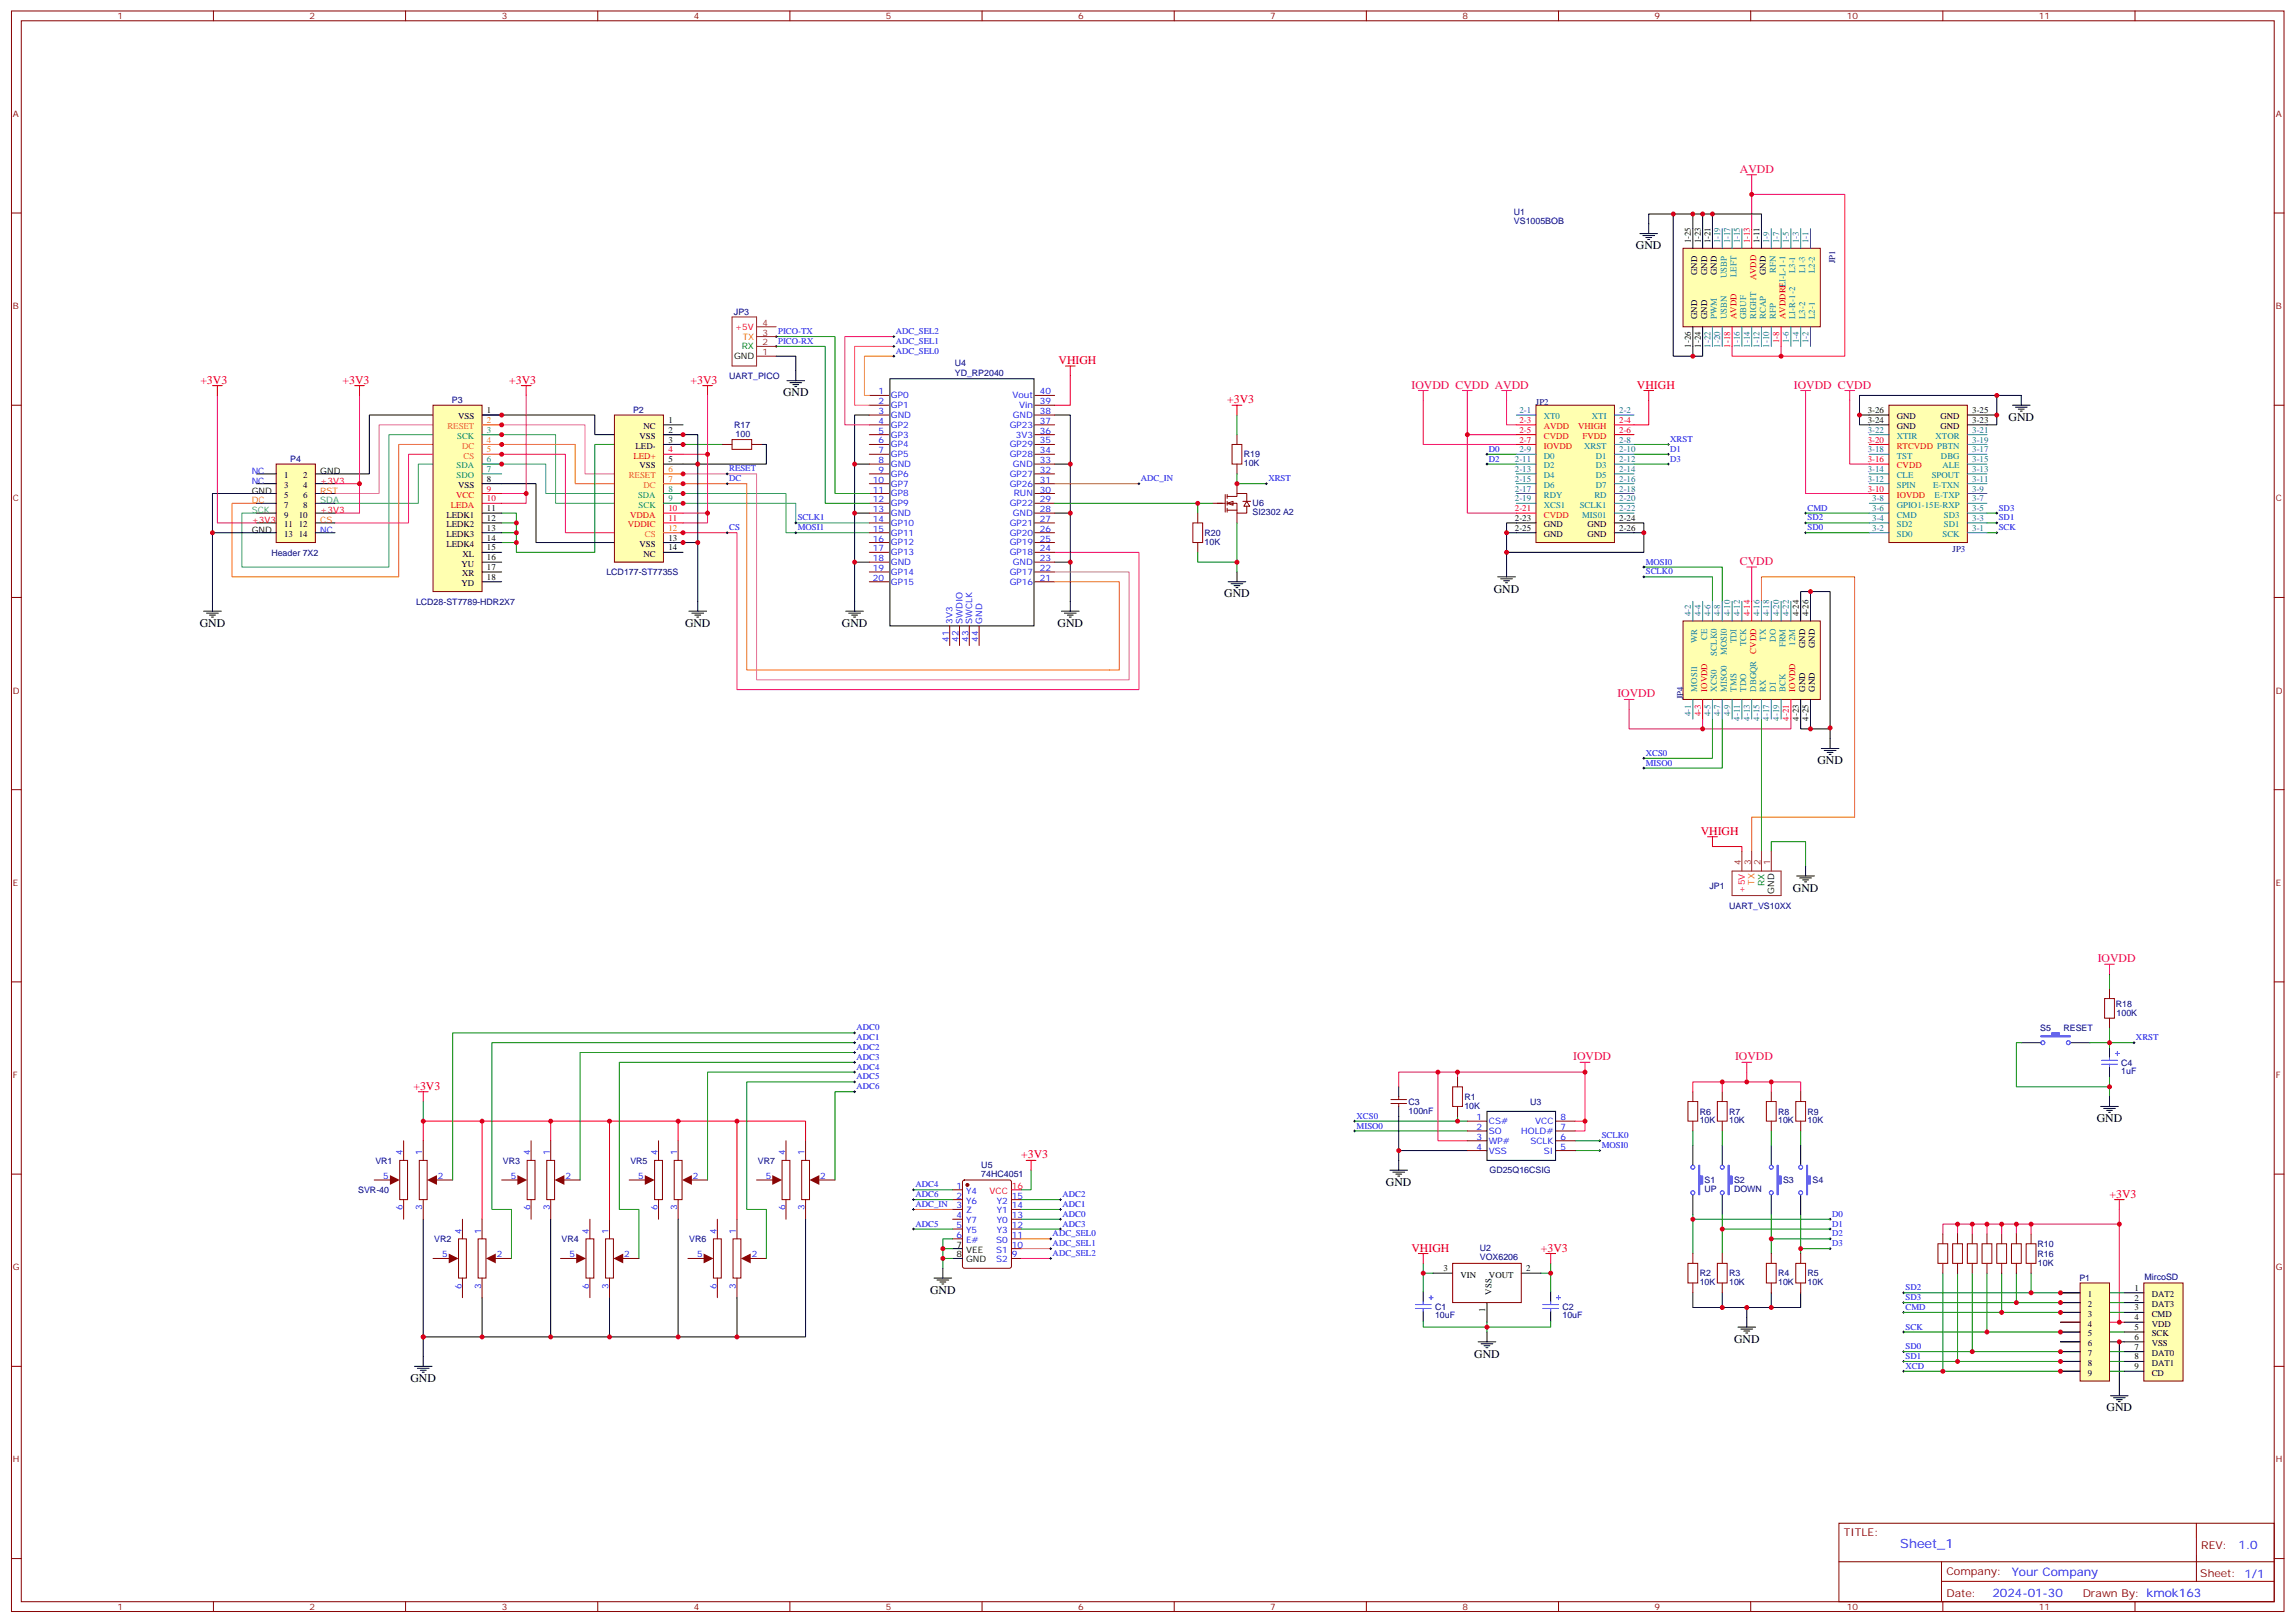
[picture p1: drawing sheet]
<svg xmlns="http://www.w3.org/2000/svg" width="826mm" height="584mm" viewBox="0 0 826 584" stroke-linecap="round" stroke-linejoin="round" font-family="sans-serif">
<defs><g id="words">
<text font-size="4.6" fill="#00f" x="683.8" y="557">Sheet_1</text>
<g font-size="4.2" fill="#f06">
<text x="626.1" y="62.2">AVDD</text>
<text x="507.9" y="139.8">IOVDD CVDD AVDD</text>
<text x="645.5" y="139.8">IOVDD CVDD</text>
<text x="626.1" y="203.3">CVDD</text>
<text x="582" y="250.9">IOVDD</text>
<text x="754.8" y="346.1">IOVDD</text>
<text x="566.1" y="381.4">IOVDD</text>
<text x="624.3" y="381.4">IOVDD</text>
</g>
<g font-size="4.2">
<text x="588.7" y="89.7">GND</text>
<text x="281.8" y="142.6">GND</text>
<text x="722.7" y="151.4">GND</text>
<text x="440.5" y="214.9">GND</text>
<text x="537.5" y="213.1">GND</text>
<text x="71.9" y="225.5">GND</text>
<text x="246.5" y="225.5">GND</text>
<text x="302.9" y="225.5">GND</text>
<text x="380.5" y="225.5">GND</text>
<text x="653.9" y="274.9">GND</text>
<text x="645.1" y="320.7">GND</text>
<text x="754.5" y="403.6">GND</text>
<text x="498.7" y="426.6">GND</text>
<text x="334.7" y="465.4">GND</text>
<text x="624" y="483">GND</text>
<text x="530.5" y="488.3">GND</text>
<text x="147.7" y="497.1">GND</text>
<text x="758" y="507.7">GND</text>
</g>
<g font-size="4.2" fill="#f00">
<text x="380.9" y="131">VHIGH</text>
<text x="72.1" y="138">+3V3</text>
<text x="123.2" y="138">+3V3</text>
<text x="183.2" y="138">+3V3</text>
<text x="248.5" y="138">+3V3</text>
<text x="589" y="139.8">VHIGH</text>
<text x="441.6" y="145.1">+3V3</text>
<text x="612" y="300.3">VHIGH</text>
<text x="148.8" y="392">+3V3</text>
<text x="367.5" y="416.7">+3V3</text>
<text x="759.1" y="430.8">+3V3</text>
<text x="507.9" y="450.2">VHIGH</text>
<text x="554.5" y="450.2">+3V3</text>
</g>
<g font-size="4.2" fill="#00f">
<text x="805.5" y="557.2">1.0</text>
<text x="723.9" y="566.8">Your Company</text>
<text x="717" y="574.6">2024-01-30</text>
</g>
<g font-size="3.9" fill="#800">
<text x="663.5" y="552.5">TITLE:</text>
<text x="792.1" y="557.2">REV:</text>
<text x="700.4" y="566.7">Company:</text>
<text x="791.7" y="567.3">Sheet: 1/1</text>
<text x="700.4" y="574.4">Date:</text>
<text x="749.4" y="574.5">Drawn By: kmok163</text>
</g>
<g font-size="3.2" fill="#800">
<text x="42.2" y="6.9">1</text>
<text x="111.4" y="6.9">2</text>
<text x="180.5" y="6.9">3</text>
<text x="249.7" y="6.9">4</text>
<text x="318.8" y="6.9">5</text>
<text x="387.9" y="6.9">6</text>
<text x="457.1" y="6.9">7</text>
<text x="526.2" y="6.9">8</text>
<text x="595.4" y="6.9">9</text>
<text x="664.5" y="6.9">10</text>
<text x="733.7" y="6.9">11</text>
<text x="4.7" y="42.1">A</text>
<text x="818.9" y="42.1">A</text>
<text x="4.7" y="111.2">B</text>
<text x="818.9" y="111.2">B</text>
<text x="4.7" y="180.3">C</text>
<text x="818.9" y="180.3">C</text>
<text x="4.7" y="249.5">D</text>
<text x="818.9" y="249.5">D</text>
<text x="4.7" y="318.6">E</text>
<text x="818.9" y="318.6">E</text>
<text x="4.7" y="387.8">F</text>
<text x="818.9" y="387.8">F</text>
<text x="4.7" y="456.9">G</text>
<text x="818.9" y="456.9">G</text>
<text x="4.7" y="526.1">H</text>
<text x="818.9" y="526.1">H</text>
<text x="42.2" y="579.2">1</text>
<text x="111.4" y="579.2">2</text>
<text x="180.5" y="579.2">3</text>
<text x="249.7" y="579.2">4</text>
<text x="318.8" y="579.2">5</text>
<text x="387.9" y="579.2">6</text>
<text x="457.1" y="579.2">7</text>
<text x="526.2" y="579.2">8</text>
<text x="595.4" y="579.2">9</text>
<text x="664.5" y="579.2">10</text>
<text x="733.7" y="579.2">11</text>
</g>
<g font-size="3.2" fill="#000080">
<text x="544.8" y="77.5">U1</text>
<text x="544.8" y="80.5">VS1005BOB</text>
<text x="660.3" y="94.6" transform="rotate(-90 660.3 94.6)">JP1</text>
<text x="264.1" y="113.4">JP3</text>
<text x="343.6" y="131.8">U4</text>
<text x="262.4" y="136.2">UART_PICO</text>
<text x="343.6" y="135.2">YD_RP2040</text>
<text x="162.6" y="145.1">P3</text>
<text x="227.8" y="148.7">P2</text>
<text x="552.7" y="145.8">JP2</text>
<text x="264.1" y="153.8">R17</text>
<text x="264.7" y="157.1">100</text>
<text x="104.4" y="166.3">P4</text>
<text x="447.6" y="167.7">10K</text>
<text x="447.6" y="164.6">R19</text>
<text x="450.7" y="185.4">SI2302 A2</text>
<text x="450.7" y="182.2">U6</text>
<text x="433.5" y="196">10K</text>
<text x="433.5" y="192.8">R20</text>
<text x="97.6" y="199.8">Header 7X2</text>
<text x="702.6" y="198.7">JP3</text>
<text x="218.2" y="206.9">LCD177-ST7735S</text>
<text x="149.7" y="217.5">LCD28-ST7789-HDR2X7</text>
<text x="605.6" y="251.6" transform="rotate(-90 605.6 251.6)">JP4</text>
<text x="615.1" y="319.8">JP1</text>
<text x="622.2" y="326.8">UART_VS10XX</text>
<text x="761.3" y="362.1">R18</text>
<text x="761.6" y="365.6">100K</text>
<text x="734.1" y="371">S5</text>
<text x="742.5" y="371">RESET</text>
<text x="763.3" y="383.3">C4</text>
<text x="763.3" y="386.4">1uF</text>
<text x="526.9" y="395.6">R1</text>
<text x="506.8" y="400.6">100nF</text>
<text x="506.8" y="397.4">C3</text>
<text x="526.9" y="398.8">10K</text>
<text x="550.6" y="397.4">U3</text>
<text x="611.6" y="400.9">R6</text>
<text x="622.2" y="400.9">R7</text>
<text x="639.8" y="400.9">R8</text>
<text x="650.4" y="400.9">R9</text>
<text x="611.6" y="404.1">10K</text>
<text x="622.2" y="404.1">10K</text>
<text x="639.8" y="404.1">10K</text>
<text x="650.4" y="404.1">10K</text>
<text x="135.1" y="418.6">VR1</text>
<text x="180.9" y="418.6">VR3</text>
<text x="226.8" y="418.5">VR5</text>
<text x="272.7" y="418.5">VR7</text>
<text x="353.1" y="423.4">74HC4051</text>
<text x="353.1" y="420.2">U5</text>
<text x="536" y="422.1">GD25Q16CSIG</text>
<text x="613.4" y="425.6">S1</text>
<text x="624" y="425.6">S2</text>
<text x="641.6" y="425.6">S3</text>
<text x="652.2" y="425.6">S4</text>
<text x="128.9" y="429.1">SVR-40</text>
<text x="613.4" y="428.8">UP</text>
<text x="624" y="428.8">DOWN</text>
<text x="156.2" y="446.8">VR2</text>
<text x="202" y="446.8">VR4</text>
<text x="248" y="446.8">VR6</text>
<text x="733.1" y="448.5">R10</text>
<text x="532.5" y="453.4">VOX6206</text>
<text x="532.5" y="450.2">U2</text>
<text x="733.1" y="452.1">R16</text>
<text x="733.3" y="455.2">10K</text>
<text x="611.6" y="459.1">R2</text>
<text x="622.2" y="459.1">R3</text>
<text x="639.8" y="459.1">R4</text>
<text x="650.4" y="459.1">R5</text>
<text x="748.2" y="460.9">P1</text>
<text x="771.7" y="460.4">MircoSD</text>
<text x="611.6" y="462.3">10K</text>
<text x="622.2" y="462.3">10K</text>
<text x="639.8" y="462.3">10K</text>
<text x="650.4" y="462.3">10K</text>
<text x="516.4" y="471.1">C1</text>
<text x="562.2" y="471.1">C2</text>
<text x="516.4" y="474.3">10uF</text>
<text x="562.2" y="474.3">10uF</text>
</g>
<g font-size="3.2">
<text x="608.4" y="87.6" transform="rotate(-90 608.4 87.6)">1-25</text>
<text x="612" y="87.6" transform="rotate(-90 612 87.6)">1-23</text>
<text x="615.5" y="87.6" transform="rotate(-90 615.5 87.6)">1-21</text>
<text x="633.1" y="87.6" transform="rotate(-90 633.1 87.6)">1-11</text>
<text x="610.7" y="99" transform="rotate(-90 610.7 99)">GND</text>
<text x="614.3" y="99" transform="rotate(-90 614.3 99)">GND</text>
<text x="617.8" y="99" transform="rotate(-90 617.8 99)">GND</text>
<text x="635.4" y="99" transform="rotate(-90 635.4 99)">GND</text>
<text x="610.7" y="114.7" transform="rotate(-90 610.7 114.7)">GND</text>
<text x="614.3" y="114.7" transform="rotate(-90 614.3 114.7)">GND</text>
<text x="608.4" y="125.1" transform="rotate(-90 608.4 125.1)">1-26</text>
<text x="612" y="125.1" transform="rotate(-90 612 125.1)">1-24</text>
<text x="264.1" y="129.2">GND</text>
<text x="175.2" y="148.6">1</text>
<text x="672.1" y="148.6">3-26</text>
<text x="709.7" y="148.6">3-25</text>
<text x="164.9" y="150.9">VSS</text>
<text x="231.5" y="154.4">NC</text>
<text x="240.5" y="152.1">1</text>
<text x="240.5" y="155.6">2</text>
<text x="672.1" y="152.1">3-24</text>
<text x="682.5" y="154.4">GND</text>
<text x="682.5" y="150.9">GND</text>
<text x="698.2" y="154.4">GND</text>
<text x="698.2" y="150.9">GND</text>
<text x="709.7" y="152.1">3-23</text>
<text x="228.7" y="161.5">LED-</text>
<text x="230.1" y="157.9">VSS</text>
<text x="240.5" y="159.2">3</text>
<text x="240.5" y="166.2">5</text>
<text x="102.2" y="172">1</text>
<text x="109.1" y="172">2</text>
<text x="115.3" y="170.5">GND</text>
<text x="175.2" y="173.3">8</text>
<text x="230.1" y="168.5">VSS</text>
<text x="90.6" y="177.5">GND</text>
<text x="102.2" y="175.6">3</text>
<text x="102.2" y="179.1">5</text>
<text x="109.1" y="175.6">4</text>
<text x="109.1" y="179.1">6</text>
<text x="164.9" y="175.6">VSS</text>
<text x="102.2" y="182.6">7</text>
<text x="109.1" y="182.6">8</text>
<text x="175.2" y="183.9">11</text>
<text x="90.6" y="191.6">GND</text>
<text x="102.2" y="186.2">9</text>
<text x="102.2" y="189.7">11</text>
<text x="107.5" y="186.2">10</text>
<text x="107.5" y="189.7">12</text>
<text x="160.6" y="186.2">LEDK1</text>
<text x="160.6" y="189.7">LEDK2</text>
<text x="175.2" y="187.4">12</text>
<text x="175.2" y="190.9">13</text>
<text x="545.1" y="187.4">2-23</text>
<text x="545.1" y="190.9">2-25</text>
<text x="555.5" y="189.7">GND</text>
<text x="571.2" y="189.7">GND</text>
<text x="582.7" y="187.4">2-24</text>
<text x="582.7" y="190.9">2-26</text>
<text x="102.2" y="193.2">13</text>
<text x="107.5" y="193.2">14</text>
<text x="160.6" y="193.2">LEDK3</text>
<text x="160.6" y="196.7">LEDK4</text>
<text x="175.2" y="194.5">14</text>
<text x="175.2" y="198">15</text>
<text x="230.1" y="196.7">VSS</text>
<text x="240.5" y="194.5">13</text>
<text x="240.5" y="198">14</text>
<text x="555.5" y="193.2">GND</text>
<text x="571.2" y="193.2">GND</text>
<text x="166.1" y="203.8">YU</text>
<text x="166.4" y="200.3">XL</text>
<text x="175.2" y="201.5">16</text>
<text x="231.5" y="200.3">NC</text>
<text x="166.3" y="207.3">XR</text>
<text x="175.2" y="208.6">18</text>
<text x="175.2" y="205">17</text>
<text x="166.1" y="210.9">YD</text>
<text x="647.2" y="221.6" transform="rotate(-90 647.2 221.6)">4-24</text>
<text x="650.8" y="221.6" transform="rotate(-90 650.8 221.6)">4-26</text>
<text x="649.5" y="233.1" transform="rotate(-90 649.5 233.1)">GND</text>
<text x="653.1" y="233.1" transform="rotate(-90 653.1 233.1)">GND</text>
<text x="649.5" y="248.8" transform="rotate(-90 649.5 248.8)">GND</text>
<text x="653.1" y="248.8" transform="rotate(-90 653.1 248.8)">GND</text>
<text x="647.2" y="259.2" transform="rotate(-90 647.2 259.2)">4-23</text>
<text x="650.8" y="259.2" transform="rotate(-90 650.8 259.2)">4-25</text>
<text x="638.4" y="321.5" transform="rotate(-90 638.4 321.5)">GND</text>
<text x="344.1" y="448.8">7</text>
<text x="344.1" y="452.3">8</text>
<text x="347.6" y="450.6">VEE</text>
<text x="347.6" y="454.1">GND</text>
<text x="519.4" y="457.3">3</text>
<text x="525.5" y="459.6">VIN</text>
<text x="535.8" y="459.6">VOUT</text>
<text x="549.2" y="457.3">2</text>
<text x="536.6" y="465.7" transform="rotate(-90 536.6 465.7)">VSS</text>
<text x="751.3" y="466.6">1</text>
<text x="768.1" y="464.3">1</text>
<text x="768.1" y="467.9">2</text>
<text x="774.2" y="466.6">DAT2</text>
<text x="534.4" y="471.9" transform="rotate(-90 534.4 471.9)">1</text>
<text x="751.3" y="470.1">2</text>
<text x="751.3" y="473.7">3</text>
<text x="768.1" y="471.4">3</text>
<text x="774.2" y="470.1">DAT3</text>
<text x="774.2" y="473.7">CMD</text>
<text x="751.3" y="477.2">4</text>
<text x="768.1" y="474.9">4</text>
<text x="768.1" y="478.4">5</text>
<text x="774.2" y="477.2">VDD</text>
<text x="751.3" y="480.7">5</text>
<text x="751.3" y="484.3">6</text>
<text x="768.1" y="482">6</text>
<text x="768.1" y="485.5">7</text>
<text x="774.2" y="480.7">SCK</text>
<text x="774.2" y="484.3">VSS</text>
<text x="751.3" y="487.8">7</text>
<text x="751.3" y="491.3">8</text>
<text x="768.1" y="489">8</text>
<text x="774.2" y="487.8">DAT0</text>
<text x="774.2" y="491.3">DAT1</text>
<text x="751.3" y="494.8">9</text>
<text x="768.1" y="492.5">9</text>
<text x="774.2" y="494.8">CD</text>
</g>
<g font-size="3.2" fill="#0075ad">
<text x="619" y="87.6" transform="rotate(-90 619 87.6)">1-19</text>
<text x="622.5" y="87.6" transform="rotate(-90 622.5 87.6)">1-17</text>
<text x="626.1" y="87.6" transform="rotate(-90 626.1 87.6)">1-15</text>
<text x="636.7" y="87.6" transform="rotate(-90 636.7 87.6)">1-9</text>
<text x="640.2" y="87.6" transform="rotate(-90 640.2 87.6)">1-7</text>
<text x="643.7" y="87.6" transform="rotate(-90 643.7 87.6)">1-5</text>
<text x="647.2" y="87.6" transform="rotate(-90 647.2 87.6)">1-3</text>
<text x="650.8" y="87.6" transform="rotate(-90 650.8 87.6)">1-1</text>
<text x="621.3" y="100" transform="rotate(-90 621.3 100)">USBP</text>
<text x="624.8" y="99.7" transform="rotate(-90 624.8 99.7)">LEFT</text>
<text x="639" y="98.3" transform="rotate(-90 639 98.3)">RFN</text>
<text x="646" y="98.3" transform="rotate(-90 646 98.3)">L3-1</text>
<text x="649.5" y="98.3" transform="rotate(-90 649.5 98.3)">L1-3</text>
<text x="653.1" y="98.3" transform="rotate(-90 653.1 98.3)">L2-2</text>
<text x="642.5" y="103.4" transform="rotate(-90 642.5 103.4)">LI-L-1-1</text>
<text x="617.8" y="114.7" transform="rotate(-90 617.8 114.7)">PWM</text>
<text x="621.3" y="114.7" transform="rotate(-90 621.3 114.7)">USBN</text>
<text x="628.4" y="114.7" transform="rotate(-90 628.4 114.7)">GBUF</text>
<text x="631.9" y="114.7" transform="rotate(-90 631.9 114.7)">RIGHT</text>
<text x="635.4" y="114.7" transform="rotate(-90 635.4 114.7)">RCAP</text>
<text x="639" y="114.7" transform="rotate(-90 639 114.7)">RFP</text>
<text x="646" y="114.7" transform="rotate(-90 646 114.7)">LI-R-1-2</text>
<text x="649.5" y="114.7" transform="rotate(-90 649.5 114.7)">L3-2</text>
<text x="653.1" y="114.7" transform="rotate(-90 653.1 114.7)">L2-1</text>
<text x="615.5" y="125.1" transform="rotate(-90 615.5 125.1)">1-22</text>
<text x="619" y="125.1" transform="rotate(-90 619 125.1)">1-20</text>
<text x="626.1" y="125.1" transform="rotate(-90 626.1 125.1)">1-16</text>
<text x="629.6" y="125.1" transform="rotate(-90 629.6 125.1)">1-14</text>
<text x="633.1" y="125.1" transform="rotate(-90 633.1 125.1)">1-12</text>
<text x="636.7" y="125.1" transform="rotate(-90 636.7 125.1)">1-10</text>
<text x="643.7" y="123.5" transform="rotate(-90 643.7 123.5)">1-6</text>
<text x="647.2" y="123.5" transform="rotate(-90 647.2 123.5)">1-4</text>
<text x="650.8" y="123.5" transform="rotate(-90 650.8 123.5)">1-2</text>
<text x="546.7" y="148.6">2-1</text>
<text x="582.7" y="148.6">2-2</text>
<text x="555.5" y="150.9">XT0</text>
<text x="572.8" y="150.9">XTI</text>
<text x="672.1" y="155.6">3-22</text>
<text x="709.7" y="155.6">3-21</text>
<text x="570" y="161.5">XRST</text>
<text x="582.7" y="159.2">2-8</text>
<text x="682.5" y="157.9">XTIR</text>
<text x="696.5" y="157.9">XTOR</text>
<text x="709.7" y="159.2">3-19</text>
<text x="545.1" y="166.2">2-11</text>
<text x="546.7" y="162.7">2-9</text>
<text x="555.5" y="165">D0</text>
<text x="574.2" y="165">D1</text>
<text x="582.7" y="162.7">2-10</text>
<text x="582.7" y="166.2">2-12</text>
<text x="672.1" y="162.7">3-18</text>
<text x="682.5" y="165">TST</text>
<text x="698.4" y="165">DBG</text>
<text x="709.7" y="166.2">3-15</text>
<text x="709.7" y="162.7">3-17</text>
<text x="545.1" y="169.8">2-13</text>
<text x="545.1" y="173.3">2-15</text>
<text x="555.5" y="168.5">D2</text>
<text x="555.5" y="172">D4</text>
<text x="574.2" y="168.5">D3</text>
<text x="574.2" y="172">D5</text>
<text x="582.7" y="169.8">2-14</text>
<text x="582.7" y="173.3">2-16</text>
<text x="672.1" y="173.3">3-12</text>
<text x="672.1" y="169.8">3-14</text>
<text x="682.5" y="172">CLE</text>
<text x="695.1" y="172">SPOUT</text>
<text x="698.9" y="168.5">ALE</text>
<text x="709.7" y="173.3">3-11</text>
<text x="709.7" y="169.8">3-13</text>
<text x="545.1" y="176.8">2-17</text>
<text x="555.5" y="175.6">D6</text>
<text x="555.5" y="179.1">RDY</text>
<text x="573.7" y="179.1">RD</text>
<text x="574.2" y="175.6">D7</text>
<text x="582.7" y="176.8">2-18</text>
<text x="682.5" y="175.6">SPIN</text>
<text x="695.6" y="175.6">E-TXN</text>
<text x="696.1" y="179.1">E-TXP</text>
<text x="709.7" y="176.8">3-9</text>
<text x="545.1" y="180.3">2-19</text>
<text x="555.5" y="182.6">XCS1</text>
<text x="568.4" y="182.6">SCLK1</text>
<text x="582.7" y="180.3">2-20</text>
<text x="582.7" y="183.9">2-22</text>
<text x="673.7" y="183.9">3-6</text>
<text x="673.7" y="180.3">3-8</text>
<text x="682.5" y="182.6">GPIO1-15E-RXP</text>
<text x="709.7" y="183.9">3-5</text>
<text x="709.7" y="180.3">3-7</text>
<text x="569.3" y="186.2">MIS01</text>
<text x="673.7" y="190.9">3-2</text>
<text x="673.7" y="187.4">3-4</text>
<text x="682.5" y="189.7">SD2</text>
<text x="682.5" y="186.2">CMD</text>
<text x="699.5" y="189.7">SD1</text>
<text x="699.5" y="186.2">SD3</text>
<text x="709.7" y="190.9">3-1</text>
<text x="709.7" y="187.4">3-3</text>
<text x="682.5" y="193.2">SD0</text>
<text x="699" y="193.2">SCK</text>
<text x="608.4" y="221.6" transform="rotate(-90 608.4 221.6)">4-2</text>
<text x="612" y="221.6" transform="rotate(-90 612 221.6)">4-4</text>
<text x="615.5" y="221.6" transform="rotate(-90 615.5 221.6)">4-6</text>
<text x="619" y="221.6" transform="rotate(-90 619 221.6)">4-8</text>
<text x="622.5" y="221.6" transform="rotate(-90 622.5 221.6)">4-10</text>
<text x="626.1" y="221.6" transform="rotate(-90 626.1 221.6)">4-12</text>
<text x="633.1" y="221.6" transform="rotate(-90 633.1 221.6)">4-16</text>
<text x="636.7" y="221.6" transform="rotate(-90 636.7 221.6)">4-18</text>
<text x="640.2" y="221.6" transform="rotate(-90 640.2 221.6)">4-20</text>
<text x="643.7" y="221.6" transform="rotate(-90 643.7 221.6)">4-22</text>
<text x="610.7" y="231.3" transform="rotate(-90 610.7 231.3)">WR</text>
<text x="614.3" y="230.2" transform="rotate(-90 614.3 230.2)">CE</text>
<text x="624.8" y="231.5" transform="rotate(-90 624.8 231.5)">TDI</text>
<text x="628.4" y="232.5" transform="rotate(-90 628.4 232.5)">TCK</text>
<text x="635.4" y="230.4" transform="rotate(-90 635.4 230.4)">TX</text>
<text x="639" y="230.8" transform="rotate(-90 639 230.8)">DO</text>
<text x="642.5" y="232.9" transform="rotate(-90 642.5 232.9)">FRM</text>
<text x="646" y="232.2" transform="rotate(-90 646 232.2)">12M</text>
<text x="617.8" y="235.9" transform="rotate(-90 617.8 235.9)">SCLK0</text>
<text x="621.3" y="235.7" transform="rotate(-90 621.3 235.7)">MOSI0</text>
<text x="610.7" y="248.8" transform="rotate(-90 610.7 248.8)">MOSI1</text>
<text x="617.8" y="248.8" transform="rotate(-90 617.8 248.8)">XCS0</text>
<text x="621.3" y="248.8" transform="rotate(-90 621.3 248.8)">MISO0</text>
<text x="624.8" y="248.8" transform="rotate(-90 624.8 248.8)">TMS</text>
<text x="628.4" y="248.8" transform="rotate(-90 628.4 248.8)">TDO</text>
<text x="631.9" y="248.8" transform="rotate(-90 631.9 248.8)">DBGQR</text>
<text x="635.4" y="248.8" transform="rotate(-90 635.4 248.8)">RX</text>
<text x="639" y="248.8" transform="rotate(-90 639 248.8)">DI</text>
<text x="642.5" y="248.8" transform="rotate(-90 642.5 248.8)">BCK</text>
<text x="608.4" y="257.6" transform="rotate(-90 608.4 257.6)">4-1</text>
<text x="615.5" y="257.6" transform="rotate(-90 615.5 257.6)">4-5</text>
<text x="619" y="257.6" transform="rotate(-90 619 257.6)">4-7</text>
<text x="622.5" y="257.6" transform="rotate(-90 622.5 257.6)">4-9</text>
<text x="626.1" y="259.2" transform="rotate(-90 626.1 259.2)">4-11</text>
<text x="629.6" y="259.2" transform="rotate(-90 629.6 259.2)">4-13</text>
<text x="633.1" y="259.2" transform="rotate(-90 633.1 259.2)">4-15</text>
<text x="636.7" y="259.2" transform="rotate(-90 636.7 259.2)">4-17</text>
<text x="640.2" y="259.2" transform="rotate(-90 640.2 259.2)">4-19</text>
</g>
<g font-size="3.2" fill="#f00">
<text x="629.6" y="87.6" transform="rotate(-90 629.6 87.6)">1-13</text>
<text x="631.9" y="100.8" transform="rotate(-90 631.9 100.8)">AVDD</text>
<text x="264.5" y="118.6">+5V</text>
<text x="624.8" y="114.7" transform="rotate(-90 624.8 114.7)">AVDD</text>
<text x="642.5" y="114.7" transform="rotate(-90 642.5 114.7)">AVDDRF</text>
<text x="622.5" y="125.1" transform="rotate(-90 622.5 125.1)">1-18</text>
<text x="640.2" y="123.5" transform="rotate(-90 640.2 123.5)">1-8</text>
<text x="546.7" y="152.1">2-3</text>
<text x="546.7" y="155.6">2-5</text>
<text x="555.5" y="154.4">AVDD</text>
<text x="567.9" y="154.4">VHIGH</text>
<text x="582.7" y="152.1">2-4</text>
<text x="582.7" y="155.6">2-6</text>
<text x="546.7" y="159.2">2-7</text>
<text x="555.5" y="157.9">CVDD</text>
<text x="555.5" y="161.5">IOVDD</text>
<text x="569.5" y="157.9">FVDD</text>
<text x="672.1" y="159.2">3-20</text>
<text x="682.5" y="161.5">RTCVDD PBTN</text>
<text x="228" y="165">LED+</text>
<text x="240.5" y="162.7">4</text>
<text x="672.1" y="166.2">3-16</text>
<text x="115.3" y="174">+3V3</text>
<text x="682.5" y="168.5">CVDD</text>
<text x="164.2" y="179.1">VCC</text>
<text x="175.2" y="176.8">9</text>
<text x="672.1" y="176.8">3-10</text>
<text x="682.5" y="179.1">IOVDD</text>
<text x="115.3" y="184.6">+3V3</text>
<text x="162.2" y="182.6">LEDA</text>
<text x="175.2" y="180.3">10</text>
<text x="240.5" y="183.9">10</text>
<text x="545.1" y="183.9">2-21</text>
<text x="90.6" y="188.1">+3V3</text>
<text x="225.9" y="189.7">VDDIC</text>
<text x="226.8" y="186.2">VDDA</text>
<text x="240.5" y="187.4">11</text>
<text x="555.5" y="186.2">CVDD</text>
<text x="629.6" y="221.6" transform="rotate(-90 629.6 221.6)">4-14</text>
<text x="631.9" y="235.2" transform="rotate(-90 631.9 235.2)">CVDD</text>
<text x="614.3" y="248.8" transform="rotate(-90 614.3 248.8)">IOVDD</text>
<text x="646" y="248.8" transform="rotate(-90 646 248.8)">IOVDD</text>
<text x="612" y="257.6" transform="rotate(-90 612 257.6)">4-3</text>
<text x="643.7" y="259.2" transform="rotate(-90 643.7 259.2)">4-21</text>
<text x="627.8" y="321.1" transform="rotate(-90 627.8 321.1)">+5V</text>
<text x="356.1" y="429.4">VCC</text>
<text x="364.1" y="427.6">16</text>
</g>
<g font-size="3.2" fill="#8d2323">
<text x="274.4" y="117.2">4</text>
<text x="274.4" y="124.2">2</text>
<text x="274.4" y="120.7">3</text>
<text x="274.4" y="127.8">1</text>
<text x="626.4" y="311.2" transform="rotate(-90 626.4 311.2)">4</text>
<text x="630" y="311.2" transform="rotate(-90 630 311.2)">3</text>
<text x="633.5" y="311.2" transform="rotate(-90 633.5 311.2)">2</text>
<text x="637" y="311.2" transform="rotate(-90 637 311.2)">1</text>
</g>
<g font-size="3.2" fill="#060">
<text x="266.9" y="125.7">RX</text>
<text x="634.9" y="318.6" transform="rotate(-90 634.9 318.6)">RX</text>
</g>
<g font-size="3.2" fill="#f60">
<text x="267.3" y="122.1">TX</text>
<text x="115.3" y="177.5">RST</text>
<text x="90.6" y="181">DC</text>
<text x="115.3" y="188.1">CS</text>
<text x="631.4" y="318.3" transform="rotate(-90 631.4 318.3)">TX</text>
</g>
<g font-size="3.2" fill="#00f">
<text x="280" y="120.2">PICO-TX</text>
<text x="280" y="123.7">PICO-RX</text>
<text x="322.3" y="123.7">ADC_SEL1</text>
<text x="322.3" y="120.2">ADC_SEL2</text>
<text x="322.3" y="127.2">ADC_SEL0</text>
<text x="316.1" y="141.9">1</text>
<text x="320.6" y="143.3">GP0</text>
<text x="364.4" y="143.3">Vout</text>
<text x="374.2" y="141.9">40</text>
<text x="316.1" y="145.4">2</text>
<text x="316.1" y="148.9">3</text>
<text x="320.6" y="146.8">GP1</text>
<text x="366.7" y="146.8">Vin</text>
<text x="374.2" y="148.9">38</text>
<text x="374.2" y="145.4">39</text>
<text x="316.1" y="152.5">4</text>
<text x="316.1" y="156">5</text>
<text x="320.6" y="150.4">GND</text>
<text x="320.6" y="153.9">GP2</text>
<text x="363.3" y="153.9">GP23</text>
<text x="364.4" y="150.4">GND</text>
<text x="374.2" y="156">36</text>
<text x="374.2" y="152.5">37</text>
<text x="316.1" y="159.5">6</text>
<text x="320.6" y="157.4">GP3</text>
<text x="320.6" y="160.9">GP4</text>
<text x="363.3" y="160.9">GP29</text>
<text x="365.5" y="157.4">3V3</text>
<text x="374.2" y="159.5">35</text>
<text x="601" y="159">XRST</text>
<text x="316.1" y="163.1">7</text>
<text x="316.1" y="166.6">8</text>
<text x="320.6" y="164.5">GP5</text>
<text x="320.6" y="168">GND</text>
<text x="363.3" y="164.5">GP28</text>
<text x="364.4" y="168">GND</text>
<text x="374.2" y="166.6">33</text>
<text x="374.2" y="163.1">34</text>
<text x="535.8" y="166.1">D2</text>
<text x="535.8" y="162.5">D0</text>
<text x="601" y="166.1">D3</text>
<text x="601" y="162.5">D1</text>
<text x="90.6" y="170.5">NC</text>
<text x="90.6" y="174">NC</text>
<text x="262.4" y="169.6">RESET</text>
<text x="262.4" y="173.1">DC</text>
<text x="314.1" y="173.6">10</text>
<text x="316.1" y="170.1">9</text>
<text x="320.6" y="171.5">GP6</text>
<text x="363.3" y="171.5">GP27</text>
<text x="374.2" y="173.6">31</text>
<text x="374.2" y="170.1">32</text>
<text x="410.5" y="173.1">ADC_IN</text>
<text x="456.4" y="173.1">XRST</text>
<text x="314.1" y="177.2">11</text>
<text x="320.6" y="175">GP7</text>
<text x="320.6" y="178.6">GP8</text>
<text x="363.3" y="175">GP26</text>
<text x="364.8" y="178.6">RUN</text>
<text x="374.2" y="177.2">30</text>
<text x="314.1" y="180.7">12</text>
<text x="314.1" y="184.2">13</text>
<text x="320.6" y="182.1">GP9</text>
<text x="320.6" y="185.6">GND</text>
<text x="363.3" y="182.1">GP22</text>
<text x="364.4" y="185.6">GND</text>
<text x="374.2" y="184.2">28</text>
<text x="374.2" y="180.7">29</text>
<text x="650.4" y="183.7">CMD</text>
<text x="719.2" y="183.7">SD3</text>
<text x="115.3" y="191.6">NC</text>
<text x="262.4" y="190.7">CS</text>
<text x="287.1" y="187.2">SCLK1</text>
<text x="287.1" y="190.7">MOSI1</text>
<text x="314.1" y="187.7">14</text>
<text x="314.1" y="191.3">15</text>
<text x="320.6" y="189.2">GP10</text>
<text x="363.3" y="189.2">GP21</text>
<text x="374.2" y="191.3">26</text>
<text x="374.2" y="187.7">27</text>
<text x="650.4" y="190.7">SD0</text>
<text x="650.4" y="187.2">SD2</text>
<text x="719.2" y="190.7">SCK</text>
<text x="719.2" y="187.2">SD1</text>
<text x="314.1" y="194.8">16</text>
<text x="320.6" y="192.7">GP11</text>
<text x="320.6" y="196.2">GP12</text>
<text x="363.3" y="196.2">GP19</text>
<text x="363.3" y="192.7">GP20</text>
<text x="374.2" y="194.8">25</text>
<text x="314.1" y="198.3">17</text>
<text x="314.1" y="201.9">18</text>
<text x="320.6" y="199.7">GP13</text>
<text x="320.6" y="203.3">GND</text>
<text x="363.3" y="199.7">GP18</text>
<text x="364.4" y="203.3">GND</text>
<text x="374.2" y="201.9">23</text>
<text x="374.2" y="198.3">24</text>
<text x="592.2" y="203.1">MOSI0</text>
<text x="314.1" y="205.4">19</text>
<text x="314.1" y="208.9">20</text>
<text x="320.6" y="206.8">GP14</text>
<text x="363.3" y="206.8">GP17</text>
<text x="374.2" y="208.9">21</text>
<text x="374.2" y="205.4">22</text>
<text x="592.2" y="206.6">SCLK0</text>
<text x="320.6" y="210.3">GP15</text>
<text x="363.3" y="210.3">GP16</text>
<text x="342.8" y="224.4" transform="rotate(-90 342.8 224.4)">3V3</text>
<text x="346.3" y="224.4" transform="rotate(-90 346.3 224.4)">SWDIO</text>
<text x="349.8" y="224.4" transform="rotate(-90 349.8 224.4)">SWCLK</text>
<text x="353.4" y="224.4" transform="rotate(-90 353.4 224.4)">GND</text>
<text x="341.4" y="230.9" transform="rotate(-90 341.4 230.9)">41</text>
<text x="344.9" y="230.9" transform="rotate(-90 344.9 230.9)">42</text>
<text x="348.4" y="230.9" transform="rotate(-90 348.4 230.9)">43</text>
<text x="352" y="230.9" transform="rotate(-90 352 230.9)">44</text>
<text x="592.2" y="275.4">MISO0</text>
<text x="592.2" y="271.9">XCS0</text>
<text x="308.2" y="370.7">ADC0</text>
<text x="308.2" y="374.2">ADC1</text>
<text x="308.2" y="377.7">ADC2</text>
<text x="768.6" y="374.2">XRST</text>
<text x="308.2" y="381.2">ADC3</text>
<text x="308.2" y="384.8">ADC4</text>
<text x="308.2" y="388.3">ADC5</text>
<text x="308.2" y="391.8">ADC6</text>
<text x="488.1" y="405.9">MISO0</text>
<text x="488.1" y="402.4">XCS0</text>
<text x="531.3" y="402.9">1</text>
<text x="531.3" y="406.5">2</text>
<text x="535.8" y="404.4">CS#</text>
<text x="535.8" y="407.9">SO</text>
<text x="547.4" y="407.9">HOLD#</text>
<text x="552.4" y="404.4">VCC</text>
<text x="561.5" y="406.5">7</text>
<text x="561.5" y="402.9">8</text>
<text x="531.3" y="410">3</text>
<text x="531.3" y="413.5">4</text>
<text x="535.8" y="411.4">WP#</text>
<text x="550.7" y="411.4">SCLK</text>
<text x="561.5" y="413.5">5</text>
<text x="561.5" y="410">6</text>
<text x="576.3" y="413">MOSI0</text>
<text x="576.3" y="409.5">SCLK0</text>
<text x="144.9" y="415.6" transform="rotate(-90 144.9 415.6)">4</text>
<text x="151.9" y="415.6" transform="rotate(-90 151.9 415.6)">1</text>
<text x="190.7" y="415.6" transform="rotate(-90 190.7 415.6)">4</text>
<text x="197.8" y="415.6" transform="rotate(-90 197.8 415.6)">1</text>
<text x="236.6" y="415.6" transform="rotate(-90 236.6 415.6)">4</text>
<text x="243.7" y="415.6" transform="rotate(-90 243.7 415.6)">1</text>
<text x="282.5" y="415.6" transform="rotate(-90 282.5 415.6)">4</text>
<text x="289.5" y="415.6" transform="rotate(-90 289.5 415.6)">1</text>
<text x="535.8" y="414.9">VSS</text>
<text x="555.5" y="414.9">SI</text>
<text x="137.9" y="424.1">5</text>
<text x="157.6" y="424.1">2</text>
<text x="183.8" y="424.1">5</text>
<text x="203.4" y="424.1">2</text>
<text x="229.7" y="424.1">5</text>
<text x="249.3" y="424.1">2</text>
<text x="275.5" y="424.1">5</text>
<text x="295.2" y="424.1">2</text>
<text x="329.4" y="427.1">ADC4</text>
<text x="329.4" y="430.6">ADC6</text>
<text x="344.1" y="427.6">1</text>
<text x="344.1" y="431.2">2</text>
<text x="347.6" y="429.4">Y4</text>
<text x="364.1" y="431.2">15</text>
<text x="382.3" y="430.6">ADC2</text>
<text x="144.9" y="435.3" transform="rotate(-90 144.9 435.3)">6</text>
<text x="151.9" y="435.3" transform="rotate(-90 151.9 435.3)">3</text>
<text x="190.7" y="435.3" transform="rotate(-90 190.7 435.3)">6</text>
<text x="197.8" y="435.3" transform="rotate(-90 197.8 435.3)">3</text>
<text x="236.6" y="435.3" transform="rotate(-90 236.6 435.3)">6</text>
<text x="243.7" y="435.3" transform="rotate(-90 243.7 435.3)">3</text>
<text x="282.5" y="435.3" transform="rotate(-90 282.5 435.3)">6</text>
<text x="289.5" y="435.3" transform="rotate(-90 289.5 435.3)">3</text>
<text x="329.4" y="434.2">ADC_IN</text>
<text x="344.1" y="434.7">3</text>
<text x="347.6" y="432.9">Y6</text>
<text x="347.6" y="436.5">Z</text>
<text x="358.7" y="436.5">Y1</text>
<text x="358.7" y="432.9">Y2</text>
<text x="364.1" y="434.7">14</text>
<text x="382.3" y="434.2">ADC1</text>
<text x="382.3" y="437.7">ADC0</text>
<text x="659.2" y="437.7">D0</text>
<text x="166.1" y="443.9" transform="rotate(-90 166.1 443.9)">4</text>
<text x="173.1" y="443.9" transform="rotate(-90 173.1 443.9)">1</text>
<text x="211.9" y="443.9" transform="rotate(-90 211.9 443.9)">4</text>
<text x="219" y="443.9" transform="rotate(-90 219 443.9)">1</text>
<text x="257.8" y="443.9" transform="rotate(-90 257.8 443.9)">4</text>
<text x="264.8" y="443.9" transform="rotate(-90 264.8 443.9)">1</text>
<text x="329.4" y="441.2">ADC5</text>
<text x="344.1" y="438.2">4</text>
<text x="344.1" y="441.7">5</text>
<text x="347.6" y="440">Y7</text>
<text x="347.6" y="443.5">Y5</text>
<text x="358.7" y="443.5">Y3</text>
<text x="358.7" y="440">Y0</text>
<text x="364.1" y="441.7">12</text>
<text x="364.1" y="438.2">13</text>
<text x="382.3" y="441.2">ADC3</text>
<text x="659.2" y="441.2">D1</text>
<text x="344.1" y="445.3">6</text>
<text x="347.6" y="447">E#</text>
<text x="358.5" y="447">S0</text>
<text x="364.1" y="448.8">10</text>
<text x="364.1" y="445.3">11</text>
<text x="378.8" y="444.7">ADC_SEL0</text>
<text x="378.8" y="448.3">ADC_SEL1</text>
<text x="659.2" y="448.3">D3</text>
<text x="659.2" y="444.7">D2</text>
<text x="159.1" y="452.3">5</text>
<text x="178.8" y="452.3">2</text>
<text x="205" y="452.3">5</text>
<text x="224.6" y="452.3">2</text>
<text x="250.8" y="452.3">5</text>
<text x="270.5" y="452.3">2</text>
<text x="358.5" y="454.1">S2</text>
<text x="358.5" y="450.6">S1</text>
<text x="364.1" y="452.3">9</text>
<text x="378.8" y="451.8">ADC_SEL2</text>
<text x="166.1" y="463.5" transform="rotate(-90 166.1 463.5)">6</text>
<text x="173.1" y="463.5" transform="rotate(-90 173.1 463.5)">3</text>
<text x="211.9" y="463.5" transform="rotate(-90 211.9 463.5)">6</text>
<text x="219" y="463.5" transform="rotate(-90 219 463.5)">3</text>
<text x="257.8" y="463.5" transform="rotate(-90 257.8 463.5)">6</text>
<text x="264.8" y="463.5" transform="rotate(-90 264.8 463.5)">3</text>
<text x="685.7" y="467.7">SD3</text>
<text x="685.7" y="464.1">SD2</text>
<text x="685.7" y="471.2">CMD</text>
<text x="685.7" y="478.3">SCK</text>
<text x="685.7" y="485.3">SD0</text>
<text x="685.7" y="488.8">SD1</text>
<text x="685.7" y="492.4">XCD</text>
</g>
<g font-size="3.2" fill="#fd8300">
<text x="161" y="154.4">RESET</text>
<text x="175.2" y="152.1">2</text>
<text x="166.3" y="161.5">DC</text>
<text x="175.2" y="159.2">4</text>
<text x="166.8" y="165">CS</text>
<text x="175.2" y="162.7">5</text>
<text x="226.3" y="172">RESET</text>
<text x="240.5" y="169.8">6</text>
<text x="240.5" y="173.3">7</text>
<text x="231.5" y="175.6">DC</text>
<text x="240.5" y="190.9">12</text>
<text x="232.1" y="193.2">CS</text>
</g>
<g font-size="3.2" fill="#00a36e">
<text x="175.2" y="155.6">3</text>
<text x="164.5" y="157.9">SCK</text>
<text x="175.2" y="166.2">6</text>
<text x="164.3" y="168.5">SDA</text>
<text x="164.3" y="172">SDO</text>
<text x="175.2" y="169.8">7</text>
<text x="229.6" y="179.1">SDA</text>
<text x="240.5" y="176.8">8</text>
<text x="229.8" y="182.6">SCK</text>
<text x="240.5" y="180.3">9</text>
</g>
<g font-size="3.2" fill="#396">
<text x="90.6" y="184.6">SCK</text>
<text x="115.3" y="181">SDA</text>
</g>
</g></defs>
<g fill="none" stroke="#870000" stroke-width=".36">
<path d="M4.1 4h817.8v575.7h-817.8zM7.7 7.5h810.6v568.7h-810.6zM76.8 4v3.5M145.9 4v3.5M215.1 4v3.5M284.2 4v3.5M353.4 4v3.5M422.5 4v3.5M491.7 4v3.5M560.8 4v3.5M630 4v3.5M699.1 4v3.5"/>
<path d="M768.2 4v3.5M4.1 76.6h3.6M818.3 76.6h3.6M4.1 145.8h3.6M259.9 159.9h3.5M270.5 159.9h3.5M818.3 145.8h3.6M4.1 214.9h3.6M818.3 214.9h3.6M4.1 284.1h3.6M818.3 284.1h3.6M4.1 353.2h3.6"/>
<path d="M818.3 353.2h3.6M4.1 422.3h3.6M818.3 422.3h3.6M4.1 491.5h3.6M818.3 491.5h3.6M661.7 547.9h156.6v28.3h-156.6zM790.3 548v20.8M4.1 560.6h3.6M76.8 576.2v3.5M145.9 576.2v3.5M215.1 576.2v3.5M284.2 576.2v3.5"/>
<path d="M353.4 576.2v3.5M422.5 576.2v3.5M491.7 576.2v3.5M560.8 576.2v3.5M630 576.2v3.5M661.7 561.8h156.5M698.6 568.8h119.6M698.6 561.8v14.1M699.1 576.2v3.5M768.2 576.2v3.5M818.3 560.6h3.6"/>
</g>
<path d="M92.3 184.6h-5.3v19.4h52.9v-47.6h60v24.6h86.4v7.1h26.5M120.5 181h30v-14.1h45.9v10.6h86.4v14.1h30" fill="none" stroke="#396" stroke-width=".36"/>
<g fill="none" stroke="#000" stroke-width=".36">
<path d="M274 159.9h1.8v7h-30M120.5 170.5h12.4v-21.2h81.1v7.1h37.1v59.9M180.5 174h12.4v21.2h58.2M261.3 170.5h.7M261.3 174h.7M261.7 170.1v.7M261.7 173.6v.7M261.3 191.6h.7M261.7 191.3v.7M286 188.1h.7M286 191.6h.7M286.3 187.7v.8"/>
<path d="M286.3 191.3v.7"/>
</g>
<path d="M272.2 170.5h-61.7v-17.7h-74.1v24.7h-15.9" fill="none" stroke="#c69" stroke-width=".36"/>
<path d="M268.7 174h-61.7v-14.1h-63.5v47.6h-60v-26.5h8.8" fill="none" stroke="#f60" stroke-width=".36"/>
<path d="M120.5 188.1h26.5v-24.7h56.4v28.2h61.8v56.5h144.6v-49.4h-30.3" fill="none" stroke="#f09" stroke-width=".36"/>
<path d="M263.4 158.1h7.1v3.5h-7.1z" fill="none" stroke="#a10000" stroke-width=".36"/>
<path d="M254.6 142.2v45.9h-8.8M245.8 163.4h8.8" fill="none" stroke="#c06" stroke-width=".36"/>
<path d="M259.9 159.9h-45.9v38.8h-8.8" fill="none" stroke="#008700" stroke-width=".36"/>
<path d="M252.8 138.7h3.6M254.6 138.7v3.5" fill="none" stroke="#f00" stroke-width=".36"/>
<path d="M221.1 149.3h17.6v52.9h-17.6z" fill="#ffffb0" stroke="#800000" stroke-width=".36"/>
<g fill="none" stroke="#000" stroke-width=".36">
<path d="M609.1 77h-7v51.1h7v-3.5M609.1 82.3v-5.3h3.6v5.3M320.2 136.2h51.9v88.9h-51.9zM612.7 124.6v3.5h-3.6M238.7 152.8h7.1M238.7 156.4h7.1M238.7 159.9h7.1M312.8 149.3h-5.3v67M379.5 149.3h5.6v17.6h-5.6M669.1 149.3v-7.1h49.4v7.1h-3.5M672.6 149.3h-3.5v3.5h3.5M718.5 149.3v3.5h-3.5"/>
<path d="M238.7 166.9h7.1M307.5 166.9h5.3M385.1 166.9v17.7h-5.6M238.7 195.2h7.1M238.7 198.7h7.1M307.5 184.6h5.3M385.1 184.6v17.6h-5.6M545.6 188.1h-3.5v3.5M588 188.1h3.5v3.5h-3.5M649.4 184.6h.7M649.4 191.6h.7M649.4 188.1h.7"/>
<path d="M649.7 184.2v.7M649.7 187.7v.8M649.7 191.3v.7M718.1 184.6h.8M718.1 191.6h.8M718.1 188.1h.8M718.5 184.2v.7M718.5 187.7v.8M718.5 191.3v.7M307.5 202.2h5.3M647.9 216.3v-3.5h10.6v49.4h-10.6v-3.5M651.5 258.7v3.5"/>
<path d="M727.3 375.1h7.1M745 375.1h7M759.1 376.8v3.6M755.9 398h6.3M757 398.7h4.2M758 399.4h2.1M759.1 383.9v3.5M759.1 394.5v3.5M758.7 400.1h.7M684.6 479.1h.7M684.6 472.1h.7M684.6 468.6h.7"/>
<path d="M684.6 465h.7M685 464.7v.7M685 468.2v.7M685 471.7v.7M685 478.8v.7M684.6 493.3h.7M684.6 489.7h.7M684.6 486.2h.7M685 485.8v.8M685 489.4v.7M685 492.9v.7M741.4 482.7h21.2v19.4"/>
<path d="M762.6 482.7h1.8M759.4 502.1h6.4M760.5 502.8h4.2M761.5 503.5h2.2M762.2 504.2h.8"/>
</g>
<path d="M383.4 131.7h3.5M385.1 131.7v14.1h-5.6M593.3 144v8.8h-5.3M238.7 163.4h7.1M238.7 184.6h7.1M238.7 188.1h7.1M760.8 431.5h3.6M762.6 431.5v3.5" fill="none" stroke="#f00" stroke-width=".36"/>
<path d="M238.7 170.5h7.1M238.7 174h7.1M238.7 191.6h7.1" fill="none" stroke="#fc8200" stroke-width=".36"/>
<path d="M238.7 177.5h7.1M238.7 181h7.1" fill="none" stroke="#00a36e" stroke-width=".36"/>
<g fill="none" stroke="#870000" stroke-width=".36">
<path d="M312.8 142.2h7.1M312.8 145.8h7.1M312.8 149.3h7.1M312.8 152.8h7.1M312.8 156.4h7.1M312.8 159.9h7.1M372.4 142.2h7.1M372.4 145.8h7.1M372.4 149.3h7.1M372.4 152.8h7.1M372.4 156.4h7.1M372.4 159.9h7.1"/>
<path d="M312.8 163.4h7.1M312.8 166.9h7.1M312.8 170.5h7.1M312.8 174h7.1M312.8 177.5h7.1M372.4 163.4h7.1M372.4 166.9h7.1M372.4 170.5h7.1M372.4 174h7.1M372.4 177.5h7.1M312.8 181h7.1M312.8 184.6h7.1"/>
<path d="M312.8 188.1h7.1M312.8 191.6h7.1M312.8 195.2h7.1M312.8 198.7h7.1M372.4 181h7.1M372.4 184.6h7.1M372.4 188.1h7.1M372.4 191.6h7.1M372.4 195.2h7.1M372.4 198.7h7.1M312.8 202.2h7.1M312.8 205.7h7.1"/>
<path d="M312.8 209.3h7.1M372.4 202.2h7.1M372.4 205.7h7.1M372.4 209.3h7.1M341.7 225.1v7.1M345.3 225.1v7.1M348.8 225.1v7.1M352.3 225.1v7.1M759.1 355.7v3.5M759.1 366.3v3.5M699.1 443.9v3.5M699.1 454.4v3.6"/>
<path d="M704.4 443.9v3.5M704.4 454.4v3.6M709.7 443.9v3.5M709.7 454.4v3.6M715 443.9v3.5M715 454.4v3.6M720.3 443.9v3.5M720.3 454.4v3.6M725.6 443.9v3.5M725.6 454.4v3.6M730.8 443.9v3.5M730.8 454.4v3.6"/>
</g>
<path d="M762.6 435v40.6M704.4 440.3h-5.3v3.6M709.7 440.3h-5.3v3.6M725.6 440.3v3.6M730.8 440.3h31.8M741.4 475.6h23" fill="none" stroke="#c06" stroke-width=".36"/>
<g fill="none" stroke="#008700" stroke-width=".36">
<path d="M535.1 163.4h10.5M535.1 166.9h10.5M649.7 191.6h22.9M649.7 188.1h22.9M649.7 184.6h22.9M715 191.6h3.5M715 188.1h3.5M715 184.6h3.5M591.5 204h28.2v12.3M591.5 207.5h24.7v8.8M616.2 258.7v14.1h-24.7M619.7 258.7v17.6h-28.2"/>
<path d="M759.1 350.4v5.3M727.3 375.1h-1.7v15.8h33.5v3.6M752 375.1h15.9M759.1 369.8v5.3M759.1 387.4v3.5M699.1 458v35.3M704.4 458v31.7M709.7 458v28.2M715 458v21.1M720.3 458v14.1M725.6 458v10.6M730.8 458v7"/>
<path d="M685 479.1h79.4M685 472.1h79.4M685 468.6h79.4M685 465h79.4M685 493.3h79.4M685 489.7h79.4M685 486.2h79.4"/>
</g>
<path d="M623.3 124.6v3.5h17.6v-3.5M542.1 144v8.8h3.5M649.7 144v33.5h22.9M665.6 144v22.9h7M612.7 258.7v3.5h31.7v-3.5M757.3 346.9h3.5M759.1 346.9v3.5M709.7 443.9v-3.6h5.3v3.6M715 440.3h5.3v3.6M720.3 440.3h10.5v3.6" fill="none" stroke="#f06" stroke-width=".36"/>
<path d="M757.3 359.2h3.5v7.1h-3.5zM697.3 447.4h3.6v7h-3.6zM702.6 447.4h3.6v7h-3.6zM707.9 447.4h3.5v7h-3.5zM713.2 447.4h3.5v7h-3.5zM718.5 447.4h3.5v7h-3.5zM723.8 447.4h3.5v7h-3.5zM729.1 447.4h3.5v7h-3.5z" fill="none" stroke="#a10000" stroke-width=".36"/>
<path d="M734.4 372.6h3.9v-1.1h2.8v1.1h3.9v.4h-10.6z" fill="#00f" stroke="#00f" stroke-width=".36"/>
<g fill="none" stroke="#00f" stroke-width=".36">
<path d="M761.2 379h1.4M761.9 378.2v1.5M756.2 382.8h5.7M756.2 381.4h5.7M759.1 380.4v1M759.1 382.8v1.1"/>
<circle cx="735.1" cy="375.1" r=".71"/>
<circle cx="744.3" cy="375.1" r=".71"/>
</g>
<path d="M633.8 216.3v-8.8h33.5v86.4" fill="none" stroke="#c60" stroke-width=".36"/>
<path d="M748.5 461.5h10.6v35.3h-10.6z" fill="#ffffb0" stroke="#800000" stroke-width=".36"/>
<path d="M741.4 465h7.1M741.4 468.6h7.1M741.4 472.1h7.1M741.4 475.6h7.1M741.4 479.1h7.1M741.4 482.7h7.1M741.4 486.2h7.1M741.4 489.7h7.1M741.4 493.3h7.1" fill="none" stroke="#000" stroke-width=".36"/>
<path d="M771.4 461.5h14.1v35.3h-14.1z" fill="#ffffb0" stroke="#800000" stroke-width=".36"/>
<g fill="none" stroke="#000" stroke-width=".36">
<path d="M602.1 77h-8.8v7M612.7 77h21.1v5.3M616.2 77v5.3M590.1 84h6.3M591.1 84.7h4.3M592.2 85.4h2.1M592.9 86.1h.7M600 159.9h.7M600.3 159.5v.7M718.5 142.2h8.8v3.6M724.1 145.8h6.4M725.2 146.5h4.2"/>
<path d="M726.3 147.2h2.1M727 147.9h.7M534.7 166.9h.7M534.7 163.4h.7M535.1 163.1v.7M535.1 166.6v.7M600 166.9h.7M600 163.4h.7M600.3 163.1v.7M600.3 166.6v.7M542.1 198.7v8.8M545.6 191.6h-3.5v7.1h49.4v-7.1"/>
<path d="M385.1 202.2v14.1M538.9 207.5h6.4M540 208.2h4.2M541.1 208.9h2.1M541.8 209.6h.7M591.1 207.5h.8M591.1 204h.8M591.5 203.6v.7M591.5 207.2v.7M651.5 212.8v3.5M591.1 276.3h.8M591.1 272.8h.8"/>
<path d="M591.5 272.4v.7M591.5 275.9v.7M655.4 269.2h6.3M656.4 269.9h4.2M657.5 270.7h2.1M658.2 271.4h.7M658.5 261.8v7.4M646.5 315.1h6.4M647.6 315.8h4.2M648.7 316.5h2.1M649.4 317.2h.7M649.7 311.6v3.5"/>
<path d="M767.5 375.1h.7M767.9 374.7v.7M503.3 390.9v3.6M503.3 398v15.9M535.1 399.8h24.7v17.6h-24.7zM487.1 406.8h.7M487.1 403.3h.7M487.4 402.9v.7M487.4 406.5v.7M528 413.9h-24.7v7M575.3 413.9h.7M575.3 410.4h.7"/>
<path d="M575.6 410v.7M575.6 413.5v.7M609.1 412.1v7.1M619.7 412.1v7.1M637.4 412.1v7.1M647.9 412.1v7.1M500.1 420.9h6.4M501.2 421.6h4.2M502.2 422.3h2.2M503 423.1h.7M609.1 429.8v7M619.7 429.8v7"/>
<path d="M637.4 429.8v7M647.9 429.8v7M658.2 438.6h.7M658.5 438.2v.7M515.7 458h7M547.4 458h7.1M658.2 449.2h.7M658.2 445.6h.7M658.2 442.1h.7M658.5 441.7v.8M658.5 445.3v.7M658.5 448.8v.7"/>
<path d="M512.1 464.7v3.5M512.1 471.7v3.6M535.1 468.6v7M535.1 479.1v3.6M558 464.7v3.5M558 471.7v3.6M609.1 465v5.3h38.8v-5.3M619.7 465v5.3M625.4 477.4h6.3M626.4 478.1h4.3M627.5 478.8h2.1M628.2 479.5h.7"/>
<path d="M628.5 470.3v7.1M637.4 465v5.3M764.4 465h7M764.4 468.6h7M764.4 472.1h7M764.4 475.6h7M764.4 479.1h7M531.9 482.7h6.3M532.9 483.4h4.3M534 484.1h2.1M534.7 484.8h.7M764.4 482.7h7"/>
<path d="M764.4 486.2h7M764.4 489.7h7M764.4 493.3h7"/>
</g>
<g fill="none" stroke="#008700" stroke-width=".36">
<path d="M588 159.9h12.3M588 166.9h12.3M588 163.4h12.3M633.8 258.7v47.6M637.4 306.3v-3.5h12.3v8.8M759.1 375.1v1.7M487.4 406.8h40.6M487.4 403.3h40.6M524.5 401.5v1.8M566.8 413.9h8.8M566.8 410.4h8.8M609.1 406.8v5.3"/>
<path d="M619.7 406.8v5.3M637.4 406.8v5.3M647.9 406.8v5.3M609.1 438.6h49.4M609.1 436.8v14.1M619.7 436.8v14.1M637.4 436.8v14.1M647.9 436.8v14.1M512.1 454.4v3.6h3.6M512.1 458v6.7M558 454.4v3.6h-3.5M558 458v6.7"/>
<path d="M619.7 442.1h38.8M637.4 445.6h21.1M647.9 449.2h10.6M512.1 475.3v2.1h45.9v-2.1M535.1 475.6v3.5"/>
</g>
<g fill="none" stroke="#00f" stroke-width=".36">
<path d="M509.3 470.7h5.6M509.3 469.3h5.6M512.1 468.2v1.1M512.1 470.7v1M514.2 466.8h1.5M514.9 466.1v1.4M555.2 470.7h5.6M555.2 469.3h5.6M558 468.2v1.1M558 470.7v1M560.1 466.8h1.4M560.8 466.1v1.4"/>
<circle cx="609.1" cy="419.9" r=".71"/>
<circle cx="619.7" cy="419.9" r=".71"/>
<circle cx="637.4" cy="419.9" r=".71"/>
<circle cx="647.9" cy="419.9" r=".71"/>
<circle cx="609.1" cy="429" r=".71"/>
<circle cx="619.7" cy="429" r=".71"/>
<circle cx="637.4" cy="429" r=".71"/>
<circle cx="647.9" cy="429" r=".71"/>
</g>
<path d="M591.5 140.5h3.5M593.3 140.5v3.5M614.4 301h3.6M616.2 301v3.5h10.6v1.8M510.4 450.9h3.5M512.1 450.9v3.5M556.2 450.9h3.6M558 450.9v3.5" fill="none" stroke="#f00" stroke-width=".36"/>
<path d="M522.7 454.4h24.7v14.2h-24.7z" fill="none" stroke="#800000" stroke-width=".36"/>
<path d="M667.3 293.9h-37v12.4" fill="none" stroke="#c60" stroke-width=".36"/>
<path d="M623.3 313.3h17.6v8.9h-17.6zM626.8 306.3v7M630.3 306.3v7M633.8 306.3v7M637.4 306.3v7" fill="none" stroke="#8c2424" stroke-width=".36"/>
<g fill="none" stroke="#f06" stroke-width=".36">
<path d="M628.5 62.9h3.6M630.3 62.9v7h33.5v58.2h-22.9M630.3 69.9v12.4M510.4 140.5h3.5M512.1 140.5v19.4h33.5M526.2 140.5h3.6M528 156.4v28.2h17.6M528 140.5v15.9h17.6M540.3 140.5h3.6M542.1 140.5v3.5M647.9 140.5h3.6M649.7 140.5v3.5"/>
<path d="M663.8 140.5h3.5M665.6 140.5v3.5M628.5 204h3.6M630.3 204v12.3M584.4 251.6h3.6M586.2 251.6v10.6h26.5M517.4 385.7v24.7h10.6M524.5 385.7v1.7M568.6 382.1h3.5M570.3 385.7h-67v5.2M570.3 385.7v17.6h-3.5M570.3 382.1v3.6"/>
<path d="M609.1 392.7v-3.5h10.6v3.5M619.7 389.2h17.7v3.5M626.8 382.1h3.5M628.5 382.1v7.1M637.4 389.2h10.5v3.5M570.3 403.3v3.5h-3.5"/>
</g>
<g fill="none" stroke="#870000" stroke-width=".36">
<path d="M500.5 395.5h5.6M500.5 396.9h5.6M503.3 394.5v1M503.3 396.9v1.1M524.5 387.4v3.5M524.5 398v3.5M609.1 392.7v3.5M619.7 392.7v3.5M637.4 392.7v3.5M647.9 392.7v3.5M528 403.3h7.1M528 406.8h7.1"/>
<path d="M528 410.4h7.1M528 413.9h7.1M559.8 403.3h7M559.8 406.8h7M559.8 410.4h7M559.8 413.9h7M609.1 403.3v3.5M619.7 403.3v3.5M637.4 403.3v3.5M647.9 403.3v3.5M609.1 450.9v3.5M619.7 450.9v3.5"/>
<path d="M637.4 450.9v3.5M647.9 450.9v3.5M609.1 461.5v3.5M619.7 461.5v3.5M637.4 461.5v3.5M647.9 461.5v3.5"/>
</g>
<path d="M522.7 390.9h3.5v7.1h-3.5zM607.4 396.2h3.5v7.1h-3.5zM618 396.2h3.5v7.1h-3.5zM635.6 396.2h3.5v7.1h-3.5zM646.2 396.2h3.5v7.1h-3.5zM607.4 454.4h3.5v7.1h-3.5zM618 454.4h3.5v7.1h-3.5zM635.6 454.4h3.5v7.1h-3.5zM646.2 454.4h3.5v7.1h-3.5z" fill="none" stroke="#a10000" stroke-width=".36"/>
<g fill="#00f" stroke="#00f" stroke-width=".36">
<path d="M650.1 419.2h.3v3.9h1.1v2.8h-1.1v3.9h-.3z"/>
<path d="M639.5 419.2h.3v3.9h1.1v2.8h-1.1v3.9h-.3z"/>
<path d="M621.8 419.2h.4v3.9h1.1v2.8h-1.1v3.9h-.4z"/>
<path d="M611.3 419.2h.3v3.9h1.1v2.8h-1.1v3.9h-.3z"/>
</g>
<path d="M552.7 145.8h28.2v49.4h-28.2z" fill="#ffffb0" stroke="#800000" stroke-width=".36"/>
<g fill="none" stroke="#0075ad" stroke-width=".36">
<path d="M545.6 149.3h7.1M580.9 149.3h7.1M580.9 159.9h7.1M545.6 163.4h7.1M545.6 166.9h7.1M545.6 170.5h7.1M545.6 174h7.1M545.6 177.5h7.1M580.9 163.4h7.1M580.9 166.9h7.1M580.9 170.5h7.1M580.9 174h7.1"/>
<path d="M580.9 177.5h7.1M545.6 181h7.1M580.9 181h7.1M580.9 184.6h7.1"/>
</g>
<path d="M545.6 152.8h7.1M545.6 156.4h7.1M545.6 159.9h7.1M580.9 152.8h7.1M580.9 156.4h7.1M545.6 184.6h7.1" fill="none" stroke="#f00" stroke-width=".36"/>
<path d="M545.6 188.1h7.1M545.6 191.6h7.1M580.9 188.1h7.1M580.9 191.6h7.1" fill="none" stroke="#000" stroke-width=".36"/>
<path d="M605.6 89.3h49.4v28.2h-49.4z" fill="#ffffb0" stroke="#800000" stroke-width=".36"/>
<path d="M609.1 82.3v7M612.7 82.3v7M616.2 82.3v7M633.8 82.3v7M609.1 117.5v7.1M612.7 117.5v7.1" fill="none" stroke="#000" stroke-width=".36"/>
<g fill="none" stroke="#0075ad" stroke-width=".36">
<path d="M619.7 82.3v7M623.3 82.3v7M626.8 82.3v7M637.4 82.3v7M640.9 82.3v7M644.4 82.3v7M647.9 82.3v7M651.5 82.3v7M616.2 117.5v7.1M619.7 117.5v7.1M626.8 117.5v7.1M630.3 117.5v7.1"/>
<path d="M633.8 117.5v7.1M637.4 117.5v7.1M644.4 117.5v7.1M647.9 117.5v7.1M651.5 117.5v7.1"/>
</g>
<path d="M630.3 82.3v7M623.3 117.5v7.1M640.9 117.5v7.1" fill="none" stroke="#f00" stroke-width=".36"/>
<path d="M679.7 145.8h28.2v49.4h-28.2z" fill="#ffffb0" stroke="#800000" stroke-width=".36"/>
<g fill="none" stroke="#0075ad" stroke-width=".36">
<path d="M672.6 156.4h7.1M707.9 156.4h7.1M707.9 159.9h7.1M672.6 174h7.1M672.6 170.5h7.1M672.6 163.4h7.1M707.9 177.5h7.1M707.9 174h7.1M707.9 170.5h7.1M707.9 166.9h7.1M707.9 163.4h7.1M672.6 191.6h7.1"/>
<path d="M672.6 188.1h7.1M672.6 184.6h7.1M672.6 181h7.1M707.9 191.6h7.1M707.9 188.1h7.1M707.9 184.6h7.1M707.9 181h7.1"/>
</g>
<path d="M672.6 159.9h7.1M672.6 177.5h7.1M672.6 166.9h7.1" fill="none" stroke="#f00" stroke-width=".36"/>
<path d="M672.6 152.8h7.1M672.6 149.3h7.1M707.9 152.8h7.1M707.9 149.3h7.1" fill="none" stroke="#000" stroke-width=".36"/>
<path d="M605.6 223.4h49.4v28.2h-49.4z" fill="#ffffb0" stroke="#800000" stroke-width=".36"/>
<path d="M278.9 121.1h.7M278.9 124.6h.7M279.3 128.1h7v5.3M279.3 120.7v.7M279.3 124.2v.8M647.9 216.3v7.1M651.5 216.3v7.1M647.9 251.6v7.1M651.5 251.6v7.1" fill="none" stroke="#000" stroke-width=".36"/>
<path d="M187.6 138.7h3.5M189.3 138.7v3.5M630.3 216.3v7.1M612.7 251.6v7.1M644.4 251.6v7.1" fill="none" stroke="#f00" stroke-width=".36"/>
<g fill="none" stroke="#0075ad" stroke-width=".36">
<path d="M609.1 216.3v7.1M612.7 216.3v7.1M616.2 216.3v7.1M619.7 216.3v7.1M623.3 216.3v7.1M626.8 216.3v7.1M633.8 216.3v7.1M637.4 216.3v7.1M640.9 216.3v7.1M644.4 216.3v7.1M609.1 251.6v7.1M616.2 251.6v7.1"/>
<path d="M619.7 251.6v7.1M623.3 251.6v7.1M626.8 251.6v7.1M630.3 251.6v7.1M633.8 251.6v7.1M637.4 251.6v7.1M640.9 251.6v7.1"/>
</g>
<path d="M279.3 121.1h21.2v56.4h12.3M279.3 124.6h17.6v56.4h15.9M180.5 184.6h5.3v10.6h-5.3M180.5 191.6h5.3M180.5 188.1h5.3M185.8 195.2v3.5h19.4" fill="none" stroke="#008700" stroke-width=".36"/>
<path d="M263.4 114h8.8v17.7h-8.8zM272.2 117.5h7.1M272.2 128.1h7.1M272.2 124.6h7.1M272.2 121.1h7.1" fill="none" stroke="#8c2424" stroke-width=".36"/>
<path d="M189.3 142.2v38.8h-8.8M180.5 177.5h8.8M245.8 184.6h8.8" fill="none" stroke="#c06" stroke-width=".36"/>
<path d="M155.8 145.8h17.7v67h-17.7z" fill="#ffffb0" stroke="#800000" stroke-width=".36"/>
<path d="M173.5 149.3h7M173.5 174h7M173.5 184.6h7M173.5 188.1h7M173.5 191.6h7M173.5 195.2h7M173.5 198.7h7M173.5 209.3h7M173.5 205.7h7M173.5 202.2h7" fill="none" stroke="#000" stroke-width=".36"/>
<path d="M173.5 152.8h7M173.5 159.9h7M173.5 163.4h7" fill="none" stroke="#fc8200" stroke-width=".36"/>
<path d="M173.5 156.4h7M173.5 166.9h7M173.5 170.5h7" fill="none" stroke="#00a36e" stroke-width=".36"/>
<path d="M173.5 177.5h7M173.5 181h7" fill="none" stroke="#f00" stroke-width=".36"/>
<path d="M99.4 166.9h14.1v28.3h-14.1z" fill="#ffffb0" stroke="#800000" stroke-width=".36"/>
<g fill="none" stroke="#000" stroke-width=".36">
<path d="M283.2 136.9h6.3M284.2 137.7h4.3M285.3 138.4h2.1M286 139.1h.7M286.3 133.4v3.5M92.3 170.5h7.1M92.3 174h7.1M99.4 177.5h-23v14.1h23M113.5 170.5h7M113.5 174h7M113.5 177.5h7M76.4 191.6v28.3"/>
<path d="M92.3 181h7.1M92.3 184.6h7.1M92.3 188.1h7.1M113.5 181h7M113.5 184.6h7M113.5 188.1h7M113.5 191.6h7M73.3 219.9h6.3M247.9 219.9h6.3M251.1 216.3v3.6M304.3 219.9h6.4M307.5 216.3v3.6"/>
<path d="M382 219.9h6.3M385.1 216.3v3.6M74.3 220.6h4.3M75.4 221.3h2.1M76.1 222h.7M249 220.6h4.2M250 221.3h2.1M250.7 222h.7M305.4 220.6h4.2M306.5 221.3h2.1M307.2 222h.7M383 220.6h4.2"/>
<path d="M384.1 221.3h2.1M384.8 222h.7M342.8 449.2h3.5M342.8 452.7h3.5"/>
</g>
<path d="M78.2 142.2v45.9h14.1M129.4 142.2v31.8h-8.9M129.4 174v10.6h-8.9" fill="none" stroke="#c06" stroke-width=".36"/>
<path d="M76.4 138.7h3.6M78.2 138.7v3.5M127.6 138.7h3.5M129.4 138.7v3.5M364 428h3.5" fill="none" stroke="#f00" stroke-width=".36"/>
<g fill="none" stroke="#870000" stroke-width=".36">
<path d="M150.9 417.4h2.8v14.1h-2.8zM152.3 410.4v7M152.3 431.5v7.1M155.8 424.5h7.1M342.8 428h3.5M342.8 431.5h3.5M342.8 435h3.5M342.8 438.6h3.5M346.6 424.7l.4-.2h16.3l.6 .4 .1 30.6-.5 .7h-16.5l-.6-.4-.1-30.6zM364 431.5h3.5M364 435h3.5M364 438.6h3.5"/>
<path d="M342.8 442.1h3.5M342.8 445.6h3.5M364 442.1h3.5M364 445.6h3.5M364 452.7h3.5M364 449.2h3.5"/>
</g>
<circle cx="348.1" cy="426.2" r=".53" fill="#870000" stroke="#870000" stroke-width=".36"/>
<g fill="#870000">
<path d="M153.7 424.5l3.5-1.8v3.5z"/>
<path d="M140.3 422.7l3.5 1.8-3.5 1.7z"/>
</g>
<path d="M143.8 417.4h2.8v14.1h-2.8zM145.2 410.4v7M134.7 424.5h7M145.2 431.5v7.1M173.5 438.6v7M172 445.6h2.9v14.1h-2.9zM173.5 459.7v7.1M177 452.7h7" fill="none" stroke="#870000" stroke-width=".36"/>
<g fill="#870000">
<path d="M174.9 452.7l3.5-1.8v3.5z"/>
<path d="M161.5 450.9l3.5 1.8-3.5 1.7z"/>
</g>
<path d="M196.7 417.4h2.9v14.1h-2.9zM198.2 410.4v7M166.4 438.6v7M198.2 431.5v7.1M201.7 424.5h7M155.8 452.7h7.1M165 445.6h2.8v14.1h-2.8zM166.4 459.7v7.1" fill="none" stroke="#870000" stroke-width=".36"/>
<g fill="#870000">
<path d="M199.6 424.5l3.5-1.8v3.5z"/>
<path d="M186.2 422.7l3.5 1.8-3.5 1.7z"/>
</g>
<path d="M189.7 417.4h2.8v14.1h-2.8zM191.1 410.4v7M180.5 424.5h7.1M191.1 431.5v7.1M219.3 438.6v7M217.9 445.6h2.8v14.1h-2.8zM219.3 459.7v7.1M222.8 452.7h7.1" fill="none" stroke="#870000" stroke-width=".36"/>
<g fill="#870000">
<path d="M220.7 452.7l3.6-1.8v3.5z"/>
<path d="M207.3 450.9l3.6 1.8-3.6 1.7z"/>
</g>
<path d="M242.6 417.4h2.8v14.1h-2.8zM244 410.4v7M212.3 438.6v7M244 431.5v7.1M247.5 424.5h7.1M201.7 452.7h7M210.9 445.6h2.8v14.1h-2.8zM212.3 459.7v7.1" fill="none" stroke="#870000" stroke-width=".36"/>
<g fill="#870000">
<path d="M245.4 424.5l3.6-1.8v3.5z"/>
<path d="M232 422.7l3.5 1.8-3.5 1.7z"/>
</g>
<path d="M235.5 417.4h2.9v14.1h-2.9zM237 410.4v7M226.4 424.5h7M237 431.5v7.1M265.2 438.6v7M263.8 445.6h2.8v14.1h-2.8zM265.2 459.7v7.1M268.7 452.7h7.1" fill="none" stroke="#870000" stroke-width=".36"/>
<g fill="#870000">
<path d="M266.6 452.7l3.5-1.8v3.5z"/>
<path d="M253.2 450.9l3.5 1.8-3.5 1.7z"/>
</g>
<path d="M288.5 417.4h2.8v14.1h-2.8zM289.9 410.4v7M258.1 438.6v7M289.9 431.5v7.1M293.4 424.5h7.1M247.5 452.7h7.1M256.7 445.6h2.8v14.1h-2.8zM258.1 459.7v7.1" fill="none" stroke="#870000" stroke-width=".36"/>
<g fill="#870000">
<path d="M291.3 424.5l3.5-1.8v3.5z"/>
<path d="M277.9 422.7l3.5 1.8-3.5 1.7z"/>
</g>
<path d="M281.4 417.4h2.8v14.1h-2.8zM282.8 410.4v7M272.2 424.5h7.1M282.8 431.5v7.1" fill="none" stroke="#870000" stroke-width=".36"/>
<path d="M150.5 392.7h3.6M152.3 392.7v3.5M152.3 410.4v-7.1h45.9v7.1M173.5 403.3v35.3M198.2 403.3h45.8v7.1M219.3 403.3v35.3M244 403.3h45.9v7.1M265.2 403.3v35.3M369.3 417.4h3.5M371 417.4v3.5" fill="none" stroke="#f00" stroke-width=".36"/>
<g fill="none" stroke="#000" stroke-width=".36">
<path d="M321.3 128.1h.7M321.3 124.6h.7M321.3 121.1h.7M321.6 120.7v.7M321.6 124.2v.8M321.6 127.8v.7M409.5 174h.7M409.8 173.6v.7M307.2 371.5h.7M307.2 375.1h.7M307.2 378.6h.7M307.5 371.2v.7"/>
<path d="M307.5 374.7v.7M307.5 378.2v.8M307.2 382.1h.7M307.2 385.7h.7M307.2 389.2h.7M307.2 392.7h.7M307.5 381.8v.7M307.5 385.3v.7M307.5 388.8v.7M307.5 392.4v.7M152.3 438.6v42.3h21.2v-14.1M198.2 438.6v42.3"/>
<path d="M244 438.6v42.3M289.9 438.6v42.3h-24.7M328.3 435h.7M328.3 431.5h.7M328.3 428h.7M328.7 427.6v.7M328.7 431.2v.7M328.7 434.7v.7M381.2 435h.8M381.2 431.5h.8M381.2 438.6h.8M381.6 431.2v.7"/>
<path d="M381.6 434.7v.7M381.6 438.2v.7M328.3 442.1h.7M328.7 441.7v.8M336.1 459.7h6.3M339.3 456.2v3.5M377.7 445.6h.7M377.7 449.2h.7M377.7 452.7h.7M378.1 445.3v.7M378.1 448.8v.7M378.1 452.3v.7"/>
<path d="M381.2 442.1h.8M381.6 441.7v.8M219.3 466.8v14.1h-45.8M265.2 466.8v14.1h-45.9M337.1 460.4h4.3M338.2 461.2h2.1M338.9 461.9h.7M149.1 491.5h6.4M150.2 492.2h4.2M151.2 492.9h2.2M151.9 493.6h.7M152.3 480.9v10.6"/>
</g>
<g fill="none" stroke="#008700" stroke-width=".36">
<path d="M379.5 181h51.5M307.5 375.1h-130.5v59.9h7v17.7M307.5 371.5h-144.6v53M307.5 378.6h-98.8v45.9M152.3 396.2v7.1M307.5 382.1h-84.7v52.9h7.1v17.7M307.5 385.7h-52.9v38.8M307.5 389.2h-38.8v45.8h7.1v17.7M307.5 392.7h-7v31.8M328.7 431.5h14.1M328.7 428h14.1M367.5 431.5h14.1"/>
<path d="M367.5 435h14.1M367.5 438.6h14.1M371 420.9v7.1h-3.5M328.7 442.1h14.1M339.3 452.7v3.5M342.8 449.2h-3.5v3.5h3.5M342.8 445.6h-3.5v3.6M367.5 442.1h14.1"/>
</g>
<path d="M321.6 128.1h-10.6v14.1h1.8M367.5 445.6h10.6" fill="none" stroke="#f90" stroke-width=".36"/>
<path d="M321.6 124.6h-14.1v21.2h5.3M367.5 449.2h10.6" fill="none" stroke="#f66" stroke-width=".36"/>
<path d="M321.6 121.1h-17.6v31.7h8.8M367.5 452.7h10.6" fill="none" stroke="#f09" stroke-width=".36"/>
<path d="M379.5 174h30.3M328.7 435h14.1" fill="none" stroke="#c63" stroke-width=".36"/>
<path d="M268.7 174v67h134.1v-31.7h-23.3" fill="none" stroke="#f60" stroke-width=".36"/>
<path d="M272.2 170.5v74h134.1v-38.8h-26.8" fill="none" stroke="#c69" stroke-width=".36"/>
<g fill="#fff" stroke="#870000" stroke-width=".36">
<path d="M441.6 181l2.1-.7v1.5z"/>
<path d="M448.6 180.3l1.1 1.8h-2.1z"/>
</g>
<g fill="none" stroke="#870000" stroke-width=".36">
<path d="M445.1 156.4v3.5M440.9 177.9v6.3M441.6 178.6h3.5v-1.1h3.5v2.8M441.6 177.9v1.4M445.1 166.9v3.6M445.1 174v3.5M431 184.6v3.5M431 195.2v3.5M436.3 181h4.6M441.6 181h3.5v3.6h3.5v-2.5M441.6 183.5h3.5M441.6 180.3v1.5"/>
<path d="M441.6 182.8v1.4M445.1 184.6v3.5M447.2 180.3h2.8"/>
</g>
<path d="M443.3 159.9h3.6v7h-3.6zM429.2 188.1h3.6v7.1h-3.6z" fill="none" stroke="#a10000" stroke-width=".36"/>
<path d="M445.1 149.3v7.1M445.1 170.5v3.5h10.6M431 198.7v3.5h14.1M436.3 181h-5.3v3.6M445.1 188.1v17.6" fill="none" stroke="#008700" stroke-width=".36"/>
<path d="M443.3 145.8h3.6M445.1 145.8v3.5" fill="none" stroke="#f00" stroke-width=".36"/>
<path d="M455.3 174h.7M455.7 173.6v.7M441.9 209.3h6.4M443 210h4.2M444 210.7h2.2M444.7 211.4h.8M445.1 205.7v3.6" fill="none" stroke="#000" stroke-width=".36"/>
<g fill="#c00">
<circle cx="254.6" cy="163.4" r=".88"/>
<circle cx="307.5" cy="166.9" r=".88"/>
<circle cx="307.5" cy="184.6" r=".88"/>
<circle cx="307.5" cy="202.2" r=".88"/>
<circle cx="385.1" cy="166.9" r=".88"/>
<circle cx="385.1" cy="184.6" r=".88"/>
<circle cx="725.6" cy="440.3" r=".88"/>
<circle cx="715" cy="440.3" r=".88"/>
<circle cx="528" cy="156.4" r=".88"/>
<circle cx="616.2" cy="77" r=".88"/>
<circle cx="718.5" cy="149.3" r=".88"/>
<circle cx="718.5" cy="142.2" r=".88"/>
<circle cx="759.1" cy="390.9" r=".88"/>
<circle cx="637.4" cy="389.2" r=".88"/>
<circle cx="609.1" cy="438.6" r=".88"/>
<circle cx="619.7" cy="442.1" r=".88"/>
<circle cx="651.5" cy="212.8" r=".88"/>
<circle cx="658.5" cy="261.8" r=".88"/>
<circle cx="699.1" cy="493.3" r=".88"/>
<circle cx="709.7" cy="486.2" r=".88"/>
<circle cx="704.4" cy="489.7" r=".88"/>
<circle cx="704.4" cy="440.3" r=".88"/>
<circle cx="709.7" cy="440.3" r=".88"/>
<circle cx="730.8" cy="465" r=".88"/>
<circle cx="762.6" cy="440.3" r=".88"/>
<circle cx="730.8" cy="440.3" r=".88"/>
<circle cx="762.6" cy="475.6" r=".88"/>
<circle cx="762.6" cy="482.7" r=".88"/>
<circle cx="741.4" cy="493.3" r=".88"/>
<circle cx="741.4" cy="489.7" r=".88"/>
<circle cx="741.4" cy="486.2" r=".88"/>
<circle cx="741.4" cy="479.1" r=".88"/>
<circle cx="741.4" cy="472.1" r=".88"/>
<circle cx="741.4" cy="468.6" r=".88"/>
<circle cx="741.4" cy="465" r=".88"/>
<circle cx="725.6" cy="468.6" r=".88"/>
<circle cx="720.3" cy="472.1" r=".88"/>
<circle cx="715" cy="479.1" r=".88"/>
<circle cx="720.3" cy="440.3" r=".88"/>
<circle cx="558" cy="458" r=".88"/>
<circle cx="535.1" cy="477.4" r=".88"/>
<circle cx="512.1" cy="458" r=".88"/>
<circle cx="647.9" cy="449.2" r=".88"/>
<circle cx="637.4" cy="445.6" r=".88"/>
<circle cx="628.5" cy="389.2" r=".88"/>
<circle cx="637.4" cy="470.3" r=".88"/>
<circle cx="619.7" cy="470.3" r=".88"/>
<circle cx="619.7" cy="389.2" r=".88"/>
<circle cx="628.5" cy="470.3" r=".88"/>
<circle cx="524.5" cy="403.3" r=".88"/>
<circle cx="524.5" cy="385.7" r=".88"/>
<circle cx="517.4" cy="385.7" r=".88"/>
<circle cx="570.3" cy="385.7" r=".88"/>
<circle cx="570.3" cy="403.3" r=".88"/>
<circle cx="503.3" cy="413.9" r=".88"/>
<circle cx="602.1" cy="77" r=".88"/>
<circle cx="651.5" cy="262.2" r=".88"/>
<circle cx="630.3" cy="69.9" r=".88"/>
<circle cx="542.1" cy="198.7" r=".88"/>
<circle cx="759.1" cy="375.1" r=".88"/>
<circle cx="640.9" cy="128.1" r=".88"/>
<circle cx="612.7" cy="77" r=".88"/>
<circle cx="609.1" cy="128.1" r=".88"/>
<circle cx="385.1" cy="202.2" r=".88"/>
<circle cx="612.7" cy="262.2" r=".88"/>
<circle cx="669.1" cy="149.3" r=".88"/>
<circle cx="609.1" cy="77" r=".88"/>
<circle cx="542.1" cy="191.6" r=".88"/>
<circle cx="591.5" cy="191.6" r=".88"/>
<circle cx="245.8" cy="181" r=".88"/>
<circle cx="245.8" cy="177.5" r=".88"/>
<circle cx="245.8" cy="191.6" r=".88"/>
<circle cx="245.8" cy="156.4" r=".88"/>
<circle cx="251.1" cy="195.2" r=".88"/>
<circle cx="251.1" cy="166.9" r=".88"/>
<circle cx="245.8" cy="170.5" r=".88"/>
<circle cx="245.8" cy="159.9" r=".88"/>
<circle cx="245.8" cy="195.2" r=".88"/>
<circle cx="185.8" cy="191.6" r=".88"/>
<circle cx="185.8" cy="188.1" r=".88"/>
<circle cx="185.8" cy="195.2" r=".88"/>
<circle cx="189.3" cy="177.5" r=".88"/>
<circle cx="254.6" cy="184.6" r=".88"/>
<circle cx="180.5" cy="149.3" r=".88"/>
<circle cx="129.4" cy="174" r=".88"/>
<circle cx="180.5" cy="152.8" r=".88"/>
<circle cx="180.5" cy="156.4" r=".88"/>
<circle cx="180.5" cy="159.9" r=".88"/>
<circle cx="180.5" cy="163.4" r=".88"/>
<circle cx="180.5" cy="166.9" r=".88"/>
<circle cx="76.4" cy="191.6" r=".88"/>
<circle cx="198.2" cy="403.3" r=".88"/>
<circle cx="198.2" cy="480.9" r=".88"/>
<circle cx="244" cy="480.9" r=".88"/>
<circle cx="219.3" cy="403.3" r=".88"/>
<circle cx="219.3" cy="480.9" r=".88"/>
<circle cx="244" cy="403.3" r=".88"/>
<circle cx="265.2" cy="403.3" r=".88"/>
<circle cx="173.5" cy="403.3" r=".88"/>
<circle cx="173.5" cy="480.9" r=".88"/>
<circle cx="152.3" cy="403.3" r=".88"/>
<circle cx="152.3" cy="480.9" r=".88"/>
<circle cx="265.2" cy="480.9" r=".88"/>
<circle cx="339.3" cy="452.7" r=".88"/>
<circle cx="339.3" cy="449.2" r=".88"/>
<circle cx="245.8" cy="174" r=".88"/>
<circle cx="445.1" cy="202.2" r=".88"/>
<circle cx="431" cy="181" r=".88"/>
<circle cx="445.1" cy="174" r=".88"/>
</g>
<use href="#words"/>
</svg>
